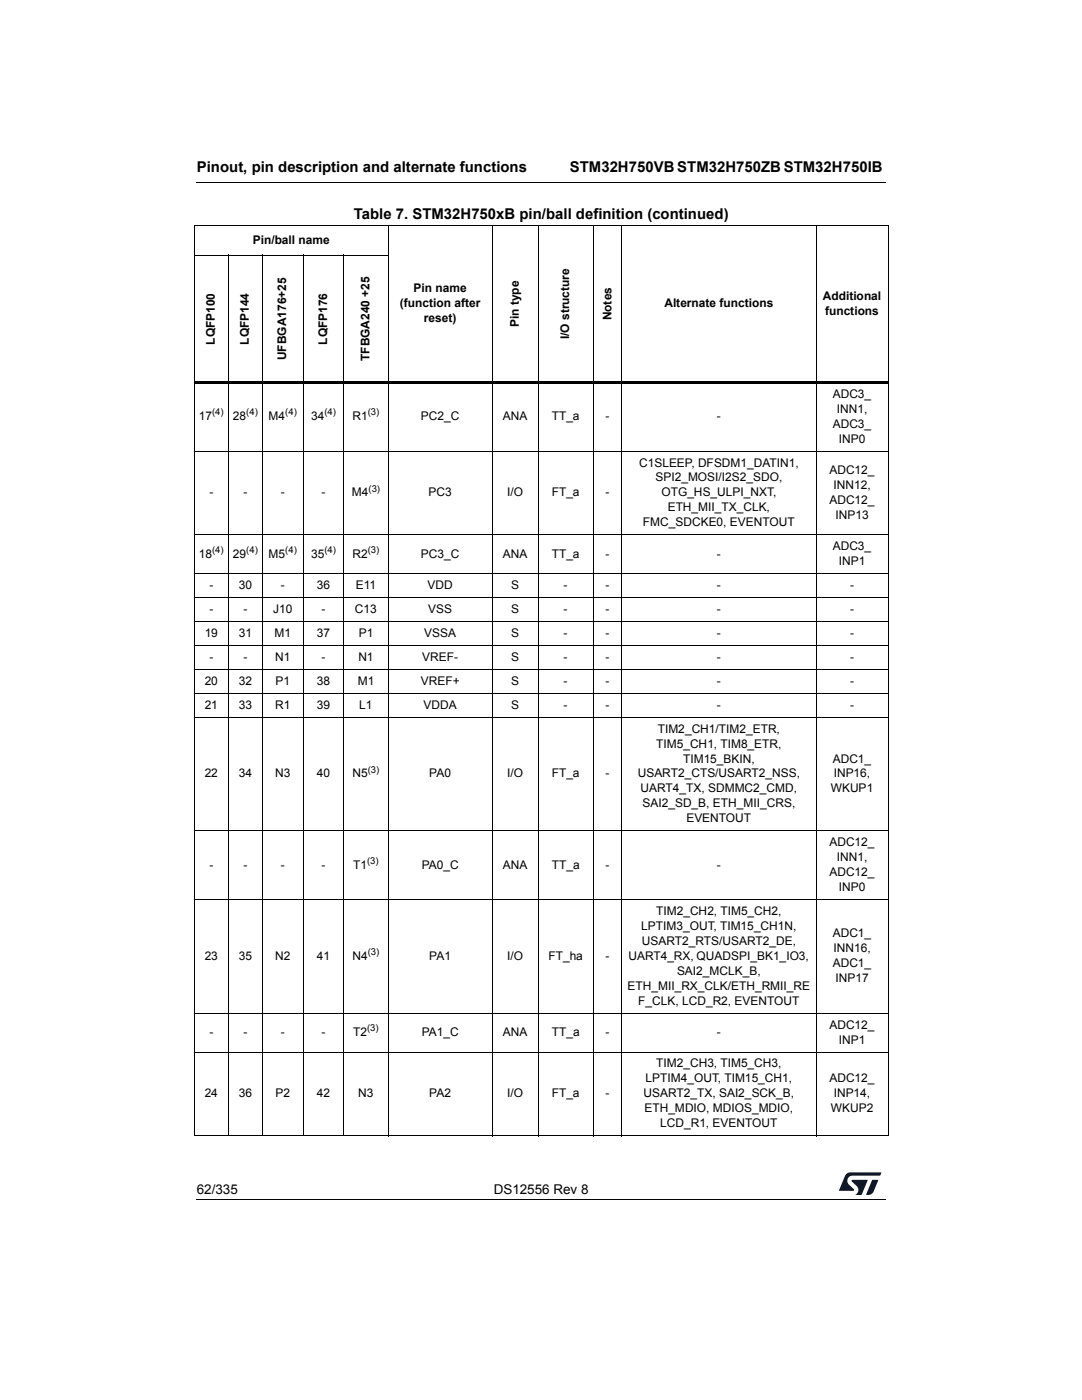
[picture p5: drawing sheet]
<svg xmlns="http://www.w3.org/2000/svg" width="216mm" height="279mm" viewBox="0 0 216 279" stroke-linecap="round" stroke-linejoin="round" font-family="sans-serif">
<defs><g id="words">
<g font-size="3">
<text x="39.3" y="34.3">Pinout, pin description and alternate functions</text>
<text x="113.7" y="34.3">STM32H750VB STM32H750ZB STM32H750IB</text>
<text x="70.6" y="43.7">Table 7. STM32H750xB pin/ball definition (continued)</text>
</g>
<g font-size="2.7">
<text x="39.3" y="238.3">62/335</text>
<text x="98.5" y="238.3">DS12556 Rev 8</text>
</g>
<g font-size="2.4">
<text x="50.4" y="48.7">Pin/ball name</text>
<text x="82.5" y="58.4">Pin name</text>
<text x="164.2" y="59.8">Additional</text>
<text x="79.8" y="61.3">(function after</text>
<text x="84.6" y="64.3">reset)</text>
<text x="103.5" y="65.3" transform="rotate(-90 103.5 65.3)">Pin type</text>
<text x="122" y="63.9" transform="rotate(-90 122 63.9)">Notes</text>
<text x="132.6" y="61.3">Alternate functions</text>
<text x="164.6" y="62.8">functions</text>
<text x="42.9" y="68.8" transform="rotate(-90 42.9 68.8)">LQFP100</text>
<text x="49.7" y="68.8" transform="rotate(-90 49.7 68.8)">LQFP144</text>
<text x="57.1" y="71.9" transform="rotate(-90 57.1 71.9)">UFBGA176+25</text>
<text x="65.3" y="68.8" transform="rotate(-90 65.3 68.8)">LQFP176</text>
<text x="113.6" y="67.7" transform="rotate(-90 113.6 67.7)">I/O structure</text>
<text x="73.7" y="72.1" transform="rotate(-90 73.7 72.1)">TFBGA240 +25</text>
<text x="39.7" y="83.9">17</text>
<text x="46.5" y="83.9">28</text>
<text x="53.6" y="83.9">M4</text>
<text x="62.1" y="83.9">34</text>
<text x="70.3" y="83.9">R1</text>
<text x="84" y="83.9">PC2_C</text>
<text x="100.4" y="83.9">ANA</text>
<text x="110.1" y="83.9">TT_a</text>
<text x="120.8" y="83.9">-</text>
<text x="143" y="83.9">-</text>
<text x="166.2" y="79.4">ADC3_</text>
<text x="167" y="82.4">INN1,</text>
<text x="166.2" y="85.3">ADC3_</text>
<text x="167.4" y="88.3">INP0</text>
<text x="127.5" y="93.1">C1SLEEP, DFSDM1_DATIN1,</text>
<text x="165.5" y="94.6">ADC12_</text>
<text x="41.8" y="99.1">-</text>
<text x="48.6" y="99.1">-</text>
<text x="56" y="99.1">-</text>
<text x="64.2" y="99.1">-</text>
<text x="70.2" y="99.1">M4</text>
<text x="85.5" y="99.1">PC3</text>
<text x="101.2" y="99.1">I/O</text>
<text x="110.1" y="99.1">FT_a</text>
<text x="120.8" y="99.1">-</text>
<text x="130.8" y="96.1">SPI2_MOSI/I2S2_SDO,</text>
<text x="132" y="99.1">OTG_HS_ULPI_NXT,</text>
<text x="165.5" y="100.6">ADC12_</text>
<text x="166.3" y="97.6">INN12,</text>
<text x="128.3" y="105">FMC_SDCKE0, EVENTOUT</text>
<text x="133.2" y="102.1">ETH_MII_TX_CLK,</text>
<text x="166.7" y="103.5">INP13</text>
<text x="39.7" y="111.3">18</text>
<text x="46.5" y="111.3">29</text>
<text x="53.6" y="111.3">M5</text>
<text x="62.1" y="111.3">35</text>
<text x="70.3" y="111.3">R2</text>
<text x="84" y="111.3">PC3_C</text>
<text x="100.4" y="111.3">ANA</text>
<text x="110.1" y="111.3">TT_a</text>
<text x="120.8" y="111.3">-</text>
<text x="143" y="111.3">-</text>
<text x="166.2" y="109.8">ADC3_</text>
<text x="167.4" y="112.8">INP1</text>
<text x="41.8" y="117.6">-</text>
<text x="47.6" y="117.6">30</text>
<text x="56" y="117.6">-</text>
<text x="63.2" y="117.6">36</text>
<text x="71" y="117.6">E11</text>
<text x="85.3" y="117.6">VDD</text>
<text x="102" y="117.6">S</text>
<text x="112.5" y="117.6">-</text>
<text x="120.8" y="117.6">-</text>
<text x="143" y="117.6">-</text>
<text x="169.6" y="117.6">-</text>
<text x="41.8" y="122.3">-</text>
<text x="48.6" y="122.3">-</text>
<text x="54.5" y="122.3">J10</text>
<text x="64.2" y="122.3">-</text>
<text x="70.8" y="122.3">C13</text>
<text x="85.4" y="122.3">VSS</text>
<text x="102" y="122.3">S</text>
<text x="112.5" y="122.3">-</text>
<text x="120.8" y="122.3">-</text>
<text x="143" y="122.3">-</text>
<text x="169.6" y="122.3">-</text>
<text x="40.8" y="127.1">19</text>
<text x="41.8" y="131.9">-</text>
<text x="47.6" y="127.1">31</text>
<text x="48.6" y="131.9">-</text>
<text x="54.8" y="127.1">M1</text>
<text x="54.9" y="131.9">N1</text>
<text x="63.2" y="127.1">37</text>
<text x="64.2" y="131.9">-</text>
<text x="71.5" y="131.9">N1</text>
<text x="71.6" y="127.1">P1</text>
<text x="84.2" y="131.9">VREF-</text>
<text x="84.6" y="127.1">VSSA</text>
<text x="102" y="131.9">S</text>
<text x="102" y="127.1">S</text>
<text x="112.5" y="131.9">-</text>
<text x="112.5" y="127.1">-</text>
<text x="120.8" y="131.9">-</text>
<text x="120.8" y="127.1">-</text>
<text x="143" y="131.9">-</text>
<text x="143" y="127.1">-</text>
<text x="169.6" y="131.9">-</text>
<text x="169.6" y="127.1">-</text>
<text x="40.8" y="136.7">20</text>
<text x="47.6" y="136.7">32</text>
<text x="55" y="136.7">P1</text>
<text x="63.2" y="136.7">38</text>
<text x="71.4" y="136.7">M1</text>
<text x="84" y="136.7">VREF+</text>
<text x="102" y="136.7">S</text>
<text x="112.5" y="136.7">-</text>
<text x="120.8" y="136.7">-</text>
<text x="143" y="136.7">-</text>
<text x="169.6" y="136.7">-</text>
<text x="40.8" y="141.4">21</text>
<text x="47.6" y="141.4">33</text>
<text x="54.9" y="141.4">R1</text>
<text x="63.2" y="141.4">39</text>
<text x="71.7" y="141.4">L1</text>
<text x="84.5" y="141.4">VDDA</text>
<text x="102" y="141.4">S</text>
<text x="112.5" y="141.4">-</text>
<text x="120.8" y="141.4">-</text>
<text x="143" y="141.4">-</text>
<text x="169.6" y="141.4">-</text>
<text x="130.9" y="149.2">TIM5_CH1, TIM8_ETR,</text>
<text x="131.2" y="146.2">TIM2_CH1/TIM2_ETR,</text>
<text x="40.8" y="155.2">22</text>
<text x="47.6" y="155.2">34</text>
<text x="54.9" y="155.2">N3</text>
<text x="63.2" y="155.2">40</text>
<text x="70.3" y="155.2">N5</text>
<text x="85.7" y="155.2">PA0</text>
<text x="101.2" y="155.2">I/O</text>
<text x="110.1" y="155.2">FT_a</text>
<text x="120.8" y="155.2">-</text>
<text x="127.3" y="155.2">USART2_CTS/USART2_NSS,</text>
<text x="136.3" y="152.2">TIM15_BKIN,</text>
<text x="166.2" y="152.2">ADC1_</text>
<text x="166.4" y="155.2">INP16,</text>
<text x="127.8" y="158.1">UART4_TX, SDMMC2_CMD,</text>
<text x="128.2" y="161.1">SAI2_SD_B, ETH_MII_CRS,</text>
<text x="165.8" y="158.1">WKUP1</text>
<text x="137" y="164.1">EVENTOUT</text>
<text x="41.8" y="173.4">-</text>
<text x="48.6" y="173.4">-</text>
<text x="56" y="173.4">-</text>
<text x="64.2" y="173.4">-</text>
<text x="70.5" y="173.4">T1</text>
<text x="84.1" y="173.4">PA0_C</text>
<text x="100.4" y="173.4">ANA</text>
<text x="110.1" y="173.4">TT_a</text>
<text x="120.8" y="173.4">-</text>
<text x="143.1" y="173.4">-</text>
<text x="165.5" y="168.9">ADC12_</text>
<text x="167" y="171.9">INN1,</text>
<text x="165.5" y="174.9">ADC12_</text>
<text x="167.4" y="177.8">INP0</text>
<text x="128" y="185.6">LPTIM3_OUT, TIM15_CH1N,</text>
<text x="130.9" y="182.6">TIM2_CH2, TIM5_CH2,</text>
<text x="40.8" y="191.6">23</text>
<text x="47.6" y="191.6">35</text>
<text x="54.9" y="191.6">N2</text>
<text x="63.2" y="191.6">41</text>
<text x="70.3" y="191.6">N4</text>
<text x="85.7" y="191.6">PA1</text>
<text x="101.2" y="191.6">I/O</text>
<text x="109.4" y="191.6">FT_ha</text>
<text x="120.8" y="191.6">-</text>
<text x="125.4" y="191.6">UART4_RX, QUADSPI_BK1_IO3,</text>
<text x="128.1" y="188.6">USART2_RTS/USART2_DE,</text>
<text x="166.2" y="187.1">ADC1_</text>
<text x="166.3" y="190.1">INN16,</text>
<text x="125.2" y="197.5">ETH_MII_RX_CLK/ETH_RMII_RE</text>
<text x="135.1" y="194.5">SAI2_MCLK_B,</text>
<text x="166.2" y="193">ADC1_</text>
<text x="166.7" y="196">INP17</text>
<text x="127.4" y="200.5">F_CLK, LCD_R2, EVENTOUT</text>
<text x="41.8" y="206.8">-</text>
<text x="48.6" y="206.8">-</text>
<text x="56" y="206.8">-</text>
<text x="64.2" y="206.8">-</text>
<text x="70.5" y="206.8">T2</text>
<text x="84.1" y="206.8">PA1_C</text>
<text x="100.4" y="206.8">ANA</text>
<text x="110.1" y="206.8">TT_a</text>
<text x="120.8" y="206.8">-</text>
<text x="143.1" y="206.8">-</text>
<text x="165.5" y="205.3">ADC12_</text>
<text x="167.4" y="208.3">INP1</text>
<text x="130.9" y="213">TIM2_CH3, TIM5_CH3,</text>
<text x="40.8" y="219">24</text>
<text x="47.6" y="219">36</text>
<text x="55" y="219">P2</text>
<text x="63.2" y="219">42</text>
<text x="71.5" y="219">N3</text>
<text x="85.7" y="219">PA2</text>
<text x="101.2" y="219">I/O</text>
<text x="110.1" y="219">FT_a</text>
<text x="120.8" y="219">-</text>
<text x="128.4" y="219">USART2_TX, SAI2_SCK_B,</text>
<text x="128.6" y="222">ETH_MDIO, MDIOS_MDIO,</text>
<text x="128.8" y="216">LPTIM4_OUT, TIM15_CH1,</text>
<text x="165.5" y="216">ADC12_</text>
<text x="165.8" y="222">WKUP2</text>
<text x="166.4" y="219">INP14,</text>
<text x="131.7" y="225">LCD_R1, EVENTOUT</text>
</g>
<g font-size="1.9">
<text x="42.3" y="82.9">(4)</text>
<text x="49.1" y="82.9">(4)</text>
<text x="56.9" y="82.9">(4)</text>
<text x="64.7" y="82.9">(4)</text>
<text x="73.4" y="82.9">(3)</text>
<text x="73.5" y="98.1">(3)</text>
<text x="42.3" y="110.4">(4)</text>
<text x="49.1" y="110.4">(4)</text>
<text x="56.9" y="110.4">(4)</text>
<text x="64.7" y="110.4">(4)</text>
<text x="73.4" y="110.4">(3)</text>
<text x="73.4" y="154.2">(3)</text>
<text x="73.3" y="172.4">(3)</text>
<text x="73.4" y="190.6">(3)</text>
<text x="73.3" y="205.8">(3)</text>
</g>
</g></defs>
<path d="M39.2 36.3l.1 .1zM39.2 239.3l.1 .1z" fill="#000"/>
<path d="M39.3 36.4h137.5M39.3 239.3h137.5" fill="none" stroke="#000" stroke-width=".2"/>
<g fill="#00183f">
<path d="M168.8 234.4l.9-.4h6.2l-.3 .6h-5.4a1.04 1.04 0 0 0-1 .6 1.04 1.04 0 0 0 .2 1.2l1 .9v.3h-3z"/>
<path d="M174.1 235.5h1.2l-1 2.3a1.19 1.19 0 0 1-1.5 .6z"/>
<path d="M170 235.5h3.1l-1.2 3h-1.2a1.1 1.1 0 0 0 .3-1.8l-1-.9z"/>
</g>
<g fill="none" stroke="#000" stroke-width=".2">
<path d="M38.7 45h138.6M38.7 50.9h38.8M38.8 45v181.6M45.6 50.9v175.8M52.4 50.9v175.8M60.5 50.9v175.8M68.6 50.9v175.8M77.4 44.9v181.8M98.2 44.9v181.8M107.4 44.9v181.8M118.4 44.9v181.8M124.1 44.9v181.8"/>
<path d="M162.8 44.9v181.8M177.2 45v181.6M38.7 90h138.6M38.7 106.7h138.6M38.7 114.5h138.6M38.7 119.3h138.6M38.7 124h138.6M38.7 128.8h138.6M38.7 133.6h138.6M38.7 138.4h138.6M38.7 143.1h138.6M38.7 165.8h138.6"/>
<path d="M38.7 179.5h138.6M38.7 202.2h138.6M38.7 210h138.6M38.7 226.7h138.6"/>
</g>
<path d="M38.7 76.3h138.6" fill="none" stroke="#000" stroke-width=".45"/>
<use href="#words"/>
</svg>
